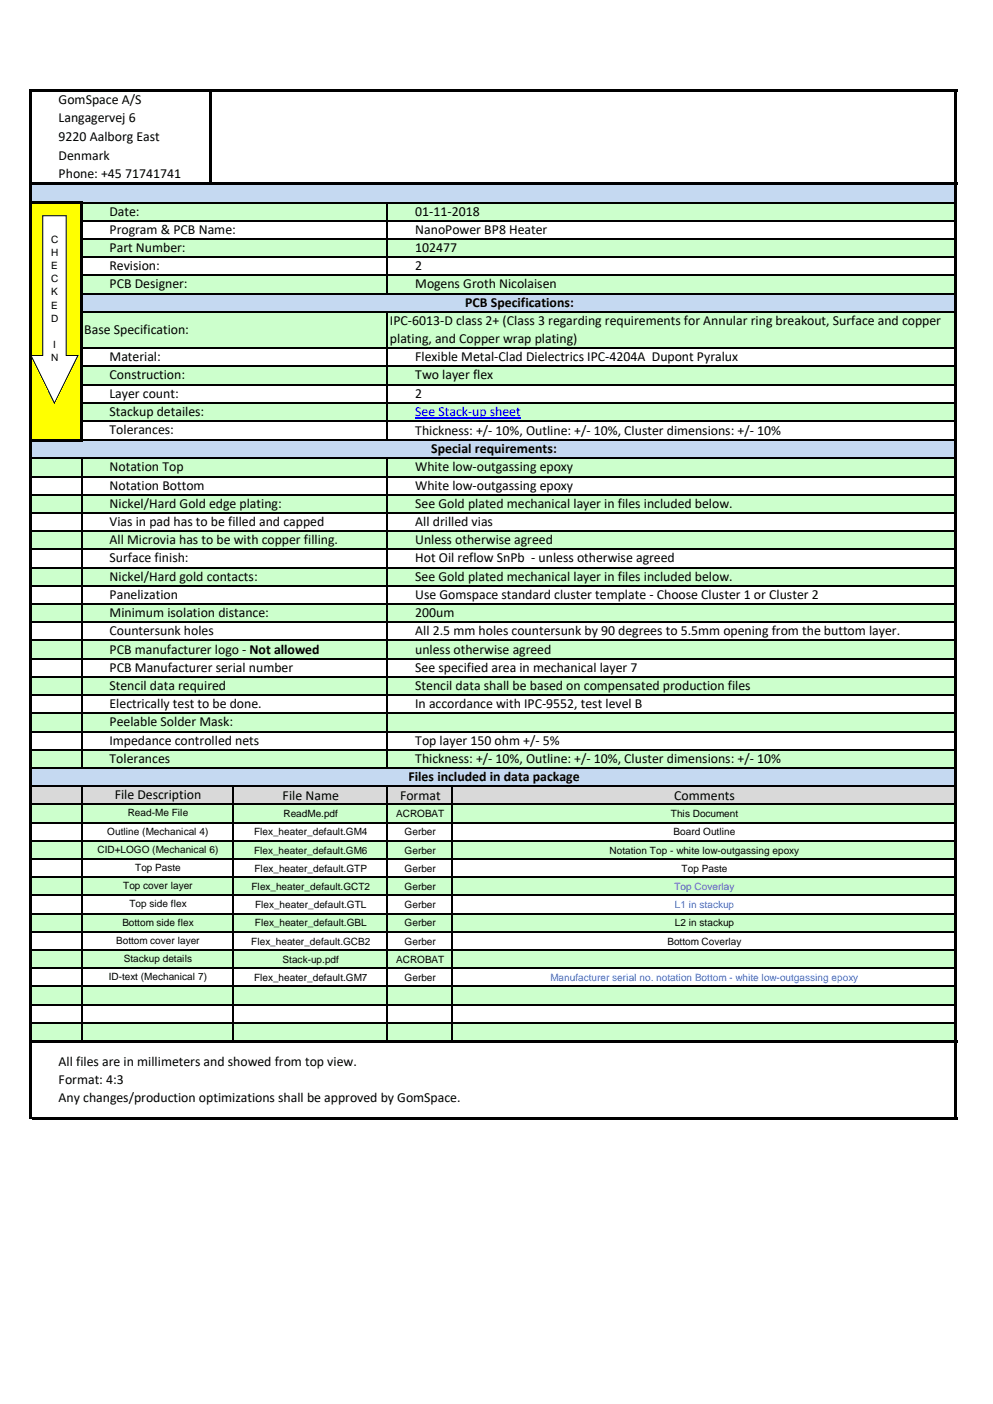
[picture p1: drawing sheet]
<svg xmlns="http://www.w3.org/2000/svg" width="210mm" height="297mm" viewBox="0 0 210 297" stroke-linecap="round" stroke-linejoin="round" font-family="sans-serif">
<defs><g id="words">
<g font-size="2.9">
<text x="12.4" y="22">GomSpace A/S</text>
<text x="12.4" y="25.8">Langagervej 6</text>
<text x="12.4" y="29.8">9220 Aalborg East</text>
<text x="12.4" y="33.7">Denmark</text>
<text x="12.4" y="37.6">Phone: +45 71741741</text>
<text x="23.2" y="45.6">Date:</text>
<text x="87.8" y="45.6">01-11-2018</text>
<text x="23.2" y="49.5">Program &amp; PCB Name:</text>
<text x="23.2" y="53.3">Part Number:</text>
<text x="87.8" y="49.5">NanoPower BP8 Heater</text>
<text x="87.8" y="53.3">102477</text>
<text x="23.2" y="57.2">Revision:</text>
<text x="87.8" y="57.2">2</text>
<text x="23.2" y="61">PCB Designer:</text>
<text x="87.8" y="61">Mogens Groth Nicolaisen</text>
<text x="98.4" y="64.9">PCB Specifications:</text>
<text x="17.8" y="70.7">Base Specification:</text>
<text x="82.5" y="68.8">IPC-6013-D class 2+ (Class 3 regarding requirements for Annular ring breakout, Surface and copper</text>
<text x="23.2" y="76.4">Material:</text>
<text x="82.5" y="72.6">plating, and Copper wrap plating)</text>
<text x="87.8" y="76.4">Flexible Metal-Clad Dielectrics IPC-4204A Dupont Pyralux</text>
<text x="23.2" y="80.3">Construction:</text>
<text x="87.8" y="80.3">Two layer flex</text>
<text x="23.2" y="88">Stackup detailes:</text>
<text x="23.2" y="84.1">Layer count:</text>
<text x="87.8" y="84.1">2</text>
<text x="23.2" y="91.9">Tolerances:</text>
<text x="87.8" y="92">Thickness: +/- 10%, Outline: +/- 10%, Cluster dimensions: +/- 10%</text>
<text x="91.2" y="95.9">Special requirements:</text>
<text x="23.2" y="99.7">Notation Top</text>
<text x="87.8" y="99.7">White low-outgassing epoxy</text>
<text x="23.2" y="107.4">Nickel/Hard Gold edge plating:</text>
<text x="23.2" y="103.6">Notation Bottom</text>
<text x="87.8" y="107.4">See Gold plated mechanical layer in files included below.</text>
<text x="87.8" y="103.6">White low-outgassing epoxy</text>
<text x="23.2" y="111.3">Vias in pad has to be filled and capped</text>
<text x="87.8" y="111.3">All drilled vias</text>
<text x="23.2" y="115.1">All Microvia has to be with copper filling.</text>
<text x="23.2" y="119">Surface finish:</text>
<text x="87.8" y="119">Hot Oil reflow SnPb - unless otherwise agreed</text>
<text x="87.8" y="115.1">Unless otherwise agreed</text>
<text x="23.2" y="122.8">Nickel/Hard gold contacts:</text>
<text x="87.8" y="122.8">See Gold plated mechanical layer in files included below.</text>
<text x="23.2" y="126.7">Panelization</text>
<text x="23.2" y="130.5">Minimum isolation distance:</text>
<text x="87.8" y="126.7">Use Gomspace standard cluster template - Choose Cluster 1 or Cluster 2</text>
<text x="87.8" y="130.5">200um</text>
<text x="23.2" y="134.4">Countersunk holes</text>
<text x="87.8" y="134.4">All 2.5 mm holes countersunk by 90 degrees to 5.5mm opening from the buttom layer.</text>
<text x="23.2" y="138.3">PCB manufacturer logo - Not allowed</text>
<text x="23.2" y="142.1">PCB Manufacturer serial number</text>
<text x="87.8" y="142.1">See specified area in mechanical layer 7</text>
<text x="87.8" y="138.3">unless otherwise agreed</text>
<text x="23.2" y="149.8">Electrically test to be done.</text>
<text x="23.2" y="145.9">Stencil data required</text>
<text x="87.8" y="146">Stencil data shall be based on compensated production files</text>
<text x="87.8" y="149.8">In accordance with IPC-9552, test level B</text>
<text x="23.2" y="153.6">Peelable Solder Mask:</text>
<text x="23.2" y="157.5">Impedance controlled nets</text>
<text x="23.2" y="161.4">Tolerances</text>
<text x="87.8" y="157.5">Top layer 150 ohm +/- 5%</text>
<text x="87.8" y="161.4">Thickness: +/- 10%, Outline: +/- 10%, Cluster dimensions: +/- 10%</text>
<text x="86.4" y="165.2">Files included in data package</text>
<text x="24.3" y="169.1">File Description</text>
<text x="59.8" y="169.2">File Name</text>
<text x="84.6" y="169.2">Format</text>
<text x="142.6" y="169.2">Comments</text>
<text x="12.4" y="225.5">All files are in millimeters and showed from top view.</text>
<text x="12.4" y="229.3">Format: 4:3</text>
<text x="12.4" y="233.2">Any changes/production optimizations shall be approved by GomSpace.</text>
</g>
<text font-size="2.9" fill="#00f" x="87.8" y="88">See Stack-up sheet</text>
<g font-size="2.1">
<text x="10.8" y="51.5">C</text>
<text x="10.8" y="54.2">H</text>
<text x="10.8" y="59.7">C</text>
<text x="10.8" y="57">E</text>
<text x="10.8" y="62.5">K</text>
<text x="10.8" y="65.3">E</text>
<text x="10.8" y="68">D</text>
<text x="10.8" y="76.3">N</text>
<text x="11.3" y="73.5">I</text>
<text x="27" y="172.7">Read-Me File</text>
<text x="60" y="172.9">ReadMe.pdf</text>
<text x="83.8" y="172.9">ACROBAT</text>
<text x="141.9" y="172.9">This Document</text>
<text x="22.7" y="176.6">Outline (Mechanical 4)</text>
<text x="53.7" y="176.7">Flex_heater_default.GM4</text>
<text x="85.6" y="176.7">Gerber</text>
<text x="142.5" y="176.7">Board Outline</text>
<text x="20.6" y="180.4">CID+LOGO (Mechanical 6)</text>
<text x="28.6" y="184.3">Top Paste</text>
<text x="53.7" y="180.6">Flex_heater_default.GM6</text>
<text x="53.8" y="184.4">Flex_heater_default.GTP</text>
<text x="85.6" y="180.6">Gerber</text>
<text x="85.6" y="184.4">Gerber</text>
<text x="128.9" y="180.6">Notation Top - white low-outgassing epoxy</text>
<text x="144.2" y="184.4">Top Paste</text>
<text x="26" y="188.1">Top cover layer</text>
<text x="27.4" y="192">Top side flex</text>
<text x="53.2" y="188.3">Flex_heater_default.GCT2</text>
<text x="85.6" y="188.3">Gerber</text>
<text x="25.9" y="195.8">Bottom side flex</text>
<text x="53.9" y="196">Flex_heater_default.GBL</text>
<text x="53.9" y="192.1">Flex_heater_default.GTL</text>
<text x="85.6" y="192.1">Gerber</text>
<text x="85.6" y="196">Gerber</text>
<text x="142.7" y="196">L2 in stackup</text>
<text x="24.6" y="199.7">Bottom cover layer</text>
<text x="26.2" y="203.5">Stackup details</text>
<text x="53.1" y="199.8">Flex_heater_default.GCB2</text>
<text x="59.8" y="203.7">Stack-up.pdf</text>
<text x="83.8" y="203.7">ACROBAT</text>
<text x="85.6" y="199.8">Gerber</text>
<text x="141.2" y="199.8">Bottom Coverlay</text>
<text x="23" y="207.4">ID-text (Mechanical 7)</text>
<text x="53.7" y="207.5">Flex_heater_default.GM7</text>
<text x="85.6" y="207.5">Gerber</text>
</g>
<g font-size="2.1" fill="#36f">
<text x="142.6" y="188.3">Top Coverlay</text>
<text x="142.7" y="192.1">L1 in stackup</text>
<text x="116.4" y="207.5">Manufacturer serial no. notation Bottom - white low-outgassing epoxy</text>
</g>
</g></defs>
<path d="M6.6 38.8h195.6v4.1h-195.6z" fill-rule="evenodd" fill="#c5d9f1"/>
<path d="M6.6 42.8h10.7v3.9h-10.7z" fill-rule="evenodd" fill="#ff0"/>
<path d="M17.3 42.8h184.9v3.9h-184.9z" fill-rule="evenodd" fill="#cfc"/>
<path d="M6.6 46.7h10.7v3.9h-10.7z" fill-rule="evenodd" fill="#ff0"/>
<path d="M17.3 46.7h184.9v3.9h-184.9z" fill-rule="evenodd" fill="#fff"/>
<path d="M6.6 50.6h10.7v3.8h-10.7z" fill-rule="evenodd" fill="#ff0"/>
<path d="M17.3 50.6h184.9v3.8h-184.9z" fill-rule="evenodd" fill="#cfc"/>
<path d="M6.6 54.4h10.7v3.9h-10.7z" fill-rule="evenodd" fill="#ff0"/>
<path d="M17.3 54.4h184.9v3.9h-184.9z" fill-rule="evenodd" fill="#fff"/>
<path d="M6.6 58.3h10.7v3.9h-10.7z" fill-rule="evenodd" fill="#ff0"/>
<path d="M17.3 58.3h184.9v3.9h-184.9z" fill-rule="evenodd" fill="#cfc"/>
<path d="M6.6 62.1h10.7v3.9h-10.7z" fill-rule="evenodd" fill="#ff0"/>
<path d="M17.3 62.1h184.9v3.9h-184.9z" fill-rule="evenodd" fill="#c5d9f1"/>
<path d="M6.6 66h10.7v7.7h-10.7z" fill-rule="evenodd" fill="#ff0"/>
<path d="M17.3 66h184.9v7.7h-184.9z" fill-rule="evenodd" fill="#cfc"/>
<path d="M6.6 73.7h10.7v7.7h-10.7z" fill-rule="evenodd" fill="#ff0"/>
<path d="M17.3 77.5h184.9v3.9h-184.9z" fill-rule="evenodd" fill="#cfc"/>
<path d="M6.6 81.4h10.7v7.7h-10.7z" fill-rule="evenodd" fill="#ff0"/>
<path d="M17.3 85.2h184.9v3.9h-184.9z" fill-rule="evenodd" fill="#cfc"/>
<path d="M6.6 89.1h10.7v4h-10.7z" fill-rule="evenodd" fill="#ff0"/>
<path d="M6.6 93.1h195.6v3.9h-195.6z" fill-rule="evenodd" fill="#c5d9f1"/>
<g fill="#cfc">
<path d="M6.6 97h10.7v3.9h-10.7z" fill-rule="evenodd"/>
<path d="M17.3 97h184.9v3.9h-184.9z" fill-rule="evenodd"/>
</g>
<path d="M6.6 100.8h10.7v3.9h-10.7z" fill-rule="evenodd" fill="#fff"/>
<g fill="#cfc">
<path d="M6.6 104.7h10.7v3.9h-10.7z" fill-rule="evenodd"/>
<path d="M17.3 104.7h184.9v3.9h-184.9z" fill-rule="evenodd"/>
</g>
<path d="M6.6 108.5h10.7v3.9h-10.7z" fill-rule="evenodd" fill="#fff"/>
<g fill="#cfc">
<path d="M6.6 112.4h10.7v3.9h-10.7z" fill-rule="evenodd"/>
<path d="M17.3 112.4h184.9v3.9h-184.9z" fill-rule="evenodd"/>
</g>
<path d="M6.6 116.2h10.7v3.9h-10.7z" fill-rule="evenodd" fill="#fff"/>
<g fill="#cfc">
<path d="M6.6 120.1h10.7v3.9h-10.7z" fill-rule="evenodd"/>
<path d="M17.3 120.1h184.9v3.9h-184.9z" fill-rule="evenodd"/>
</g>
<path d="M6.6 123.9h10.7v3.9h-10.7z" fill-rule="evenodd" fill="#fff"/>
<g fill="#cfc">
<path d="M6.6 127.8h10.7v3.9h-10.7z" fill-rule="evenodd"/>
<path d="M17.3 127.8h184.9v3.9h-184.9z" fill-rule="evenodd"/>
</g>
<path d="M6.6 131.6h10.7v3.9h-10.7z" fill-rule="evenodd" fill="#fff"/>
<g fill="#cfc">
<path d="M6.6 135.5h10.7v3.9h-10.7z" fill-rule="evenodd"/>
<path d="M17.3 135.5h184.9v3.9h-184.9z" fill-rule="evenodd"/>
<path d="M6.6 143.2h195.6v3.9h-195.6z" fill-rule="evenodd"/>
<path d="M6.6 150.9h195.6v3.9h-195.6z" fill-rule="evenodd"/>
<path d="M6.6 158.6h195.6v3.9h-195.6z" fill-rule="evenodd"/>
</g>
<path d="M6.6 162.5h195.6v3.9h-195.6z" fill-rule="evenodd" fill="#c5d9f1"/>
<path d="M6.6 166.3h195.6v3.9h-195.6z" fill-rule="evenodd" fill="#d9d9d9"/>
<g fill="#cfc">
<path d="M6.6 170.2h10.7v3.9h-10.7z" fill-rule="evenodd"/>
<path d="M17.3 170.2h184.9v3.9h-184.9z" fill-rule="evenodd"/>
</g>
<path d="M6.6 174h10.7v3.9h-10.7z" fill-rule="evenodd" fill="#fff"/>
<path d="M6.6 177.9h195.6v3.9h-195.6z" fill-rule="evenodd" fill="#cfc"/>
<path d="M6.6 181.7h10.7v3.9h-10.7z" fill-rule="evenodd" fill="#fff"/>
<g fill="#cfc">
<path d="M6.6 185.6h195.6v3.9h-195.6z" fill-rule="evenodd"/>
<path d="M6.6 193.3h195.6v3.9h-195.6z" fill-rule="evenodd"/>
<path d="M6.6 201h195.6v3.9h-195.6z" fill-rule="evenodd"/>
</g>
<g fill="#fff">
<path d="M6.6 204.8h75.4v3.9h-75.4z" fill-rule="evenodd"/>
<path d="M95.5 204.8h106.7v3.9h-106.7z" fill-rule="evenodd"/>
</g>
<g fill="#cfc">
<path d="M6.6 208.7h75.4v3.9h-75.4z" fill-rule="evenodd"/>
<path d="M81.9 208.7h13.7v3.9h-13.7z" fill-rule="evenodd"/>
<path d="M95.5 208.7h106.7v3.9h-106.7z" fill-rule="evenodd"/>
</g>
<path d="M6.6 212.5h195.6v3.9h-195.6z" fill-rule="evenodd" fill="#fff"/>
<g fill="#cfc">
<path d="M6.6 216.4h75.4v4.1h-75.4z" fill-rule="evenodd"/>
<path d="M81.9 216.4h13.7v4.1h-13.7z" fill-rule="evenodd"/>
<path d="M95.5 216.4h106.7v4.1h-106.7z" fill-rule="evenodd"/>
</g>
<path d="M87.8 88.4h22.3" fill="none" stroke="#00f" stroke-width=".21"/>
<g fill="#000">
<path d="M6.8 19h195.6v.5h-195.6z" fill-rule="evenodd"/>
<path d="M6.8 38.6h195.6v.5h-195.6z" fill-rule="evenodd"/>
<path d="M44.2 19.5h.5v19.6h-.5z" fill-rule="evenodd"/>
<path d="M6.8 42.6h10.7v.5h-10.7z" fill-rule="evenodd"/>
<path d="M6.8 92.8h10.7v.6h-10.7z" fill-rule="evenodd"/>
<path d="M17 43.1h.5v50.3h-.5z" fill-rule="evenodd"/>
<path d="M6.3 19h.5v217.8h-.5z" fill-rule="evenodd"/>
<path d="M6.8 220.2h195.6v.5h-195.6z" fill-rule="evenodd"/>
<path d="M6.8 236.3h195.6v.5h-195.6z" fill-rule="evenodd"/>
<path d="M201.9 19.5h.5v217.3h-.5z" fill-rule="evenodd"/>
</g>
<g fill="none" stroke="#000" stroke-width=".25">
<path d="M17.5 42.8h184.4M17.5 46.7h184.4M17.5 50.6h184.4M17.5 54.4h184.4M17.5 58.3h184.4M81.9 43v19.2M17.5 62.1h184.4M17.5 66h184.4M17.5 73.7h184.4M17.5 77.5h184.4M81.9 66.1v27.1M6.8 97h195.1"/>
<path d="M17.3 97.1v65.5M17.5 81.4h184.4M17.5 85.2h184.4M17.5 89.1h184.4M17.5 93.1h184.4M81.9 97.1v65.5M6.8 100.8h195.1M6.8 104.7h195.1M6.8 108.5h195.1M6.8 112.4h195.1M6.8 116.2h195.1M6.8 120.1h195.1"/>
<path d="M6.8 123.9h195.1M6.8 127.8h195.1M6.8 131.6h195.1M6.8 135.5h195.1M6.8 139.3h195.1M6.8 143.2h195.1M6.8 147h195.1M6.8 150.9h195.1M6.8 154.7h195.1M6.8 158.6h195.1M6.8 162.5h195.1M6.8 166.3h195.1"/>
<path d="M6.8 170.2h195.1M6.8 174h195.1M6.8 177.9h195.1M17.3 166.4v53.8M49.2 166.4v53.8M81.9 166.4v53.8M95.5 166.4v53.8M6.8 181.7h195.1M6.8 185.6h195.1M6.8 189.4h195.1M6.8 193.3h195.1M6.8 197.1h195.1"/>
<path d="M6.8 201h195.1M6.8 204.8h195.1M6.8 208.7h195.1M6.8 212.5h195.1M6.8 216.4h195.1"/>
</g>
<path d="M9 45.6h5v29.6h2.5l-5 10.1-4.9-10.1h2.4z" fill-rule="evenodd" fill="#fff"/>
<path d="M9 45.6h5v29.6h2.5l-5 10.1-4.9-10.1h2.4z" fill="none" stroke="#000" stroke-width=".21"/>
<use href="#words"/>
</svg>
